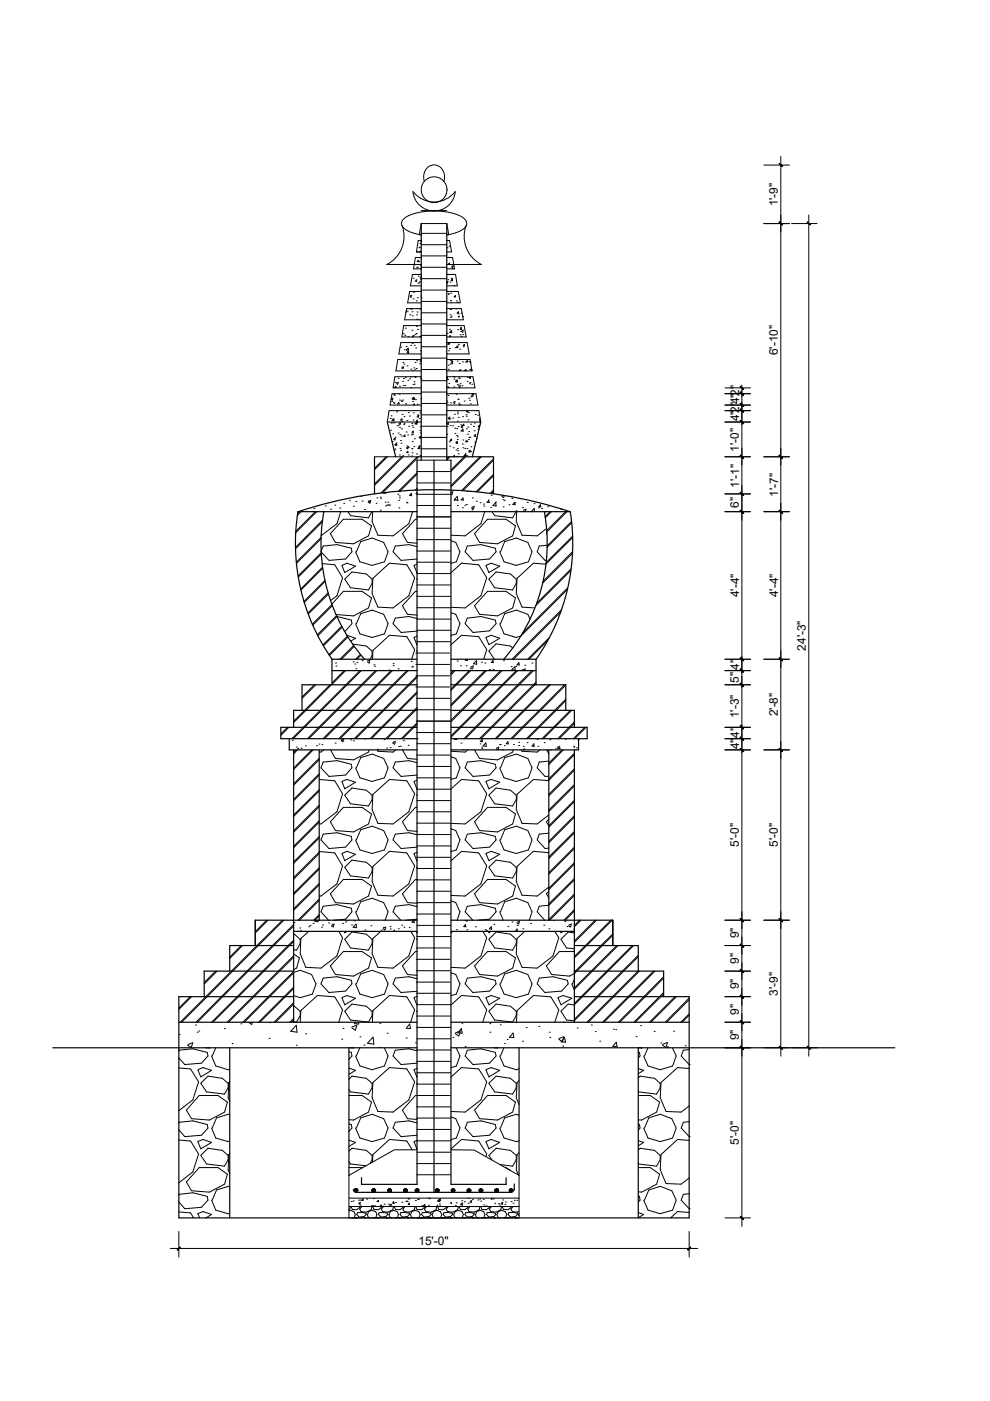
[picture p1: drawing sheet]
<svg xmlns="http://www.w3.org/2000/svg" width="210mm" height="297mm" viewBox="0 0 210 297" stroke-linecap="round" stroke-linejoin="round" font-family="sans-serif">
<defs><g id="words">
<g font-size="2.5">
<text x="164.9" y="43.8" transform="rotate(-90 164.9 43.8)">1'-9&quot;</text>
<text x="164.9" y="75.3" transform="rotate(-90 164.9 75.3)">6'-10&quot;</text>
<text x="156.7" y="89.4" transform="rotate(-90 156.7 89.4)">4&quot;2&quot;</text>
<text x="156.7" y="85.8" transform="rotate(-90 156.7 85.8)">4&quot;2&quot;</text>
<text x="156.7" y="95.7" transform="rotate(-90 156.7 95.7)">1'-0&quot;</text>
<text x="156.7" y="107.7" transform="rotate(-90 156.7 107.7)">6&quot;</text>
<text x="156.7" y="103.4" transform="rotate(-90 156.7 103.4)">1'-1&quot;</text>
<text x="165" y="105.3" transform="rotate(-90 165 105.3)">1'-7&quot;</text>
<text x="156.7" y="126.6" transform="rotate(-90 156.7 126.6)">4'-4&quot;</text>
<text x="165" y="126.6" transform="rotate(-90 165 126.6)">4'-4&quot;</text>
<text x="170.8" y="138" transform="rotate(-90 170.8 138)">24'-3&quot;</text>
<text x="156.7" y="142.1" transform="rotate(-90 156.7 142.1)">4&quot;</text>
<text x="156.7" y="144.8" transform="rotate(-90 156.7 144.8)">5&quot;</text>
<text x="156.7" y="152.3" transform="rotate(-90 156.7 152.3)">1'-3&quot;</text>
<text x="164.9" y="151.9" transform="rotate(-90 164.9 151.9)">2'-8&quot;</text>
<text x="156.7" y="158.9" transform="rotate(-90 156.7 158.9)">4&quot;</text>
<text x="156.7" y="156.5" transform="rotate(-90 156.7 156.5)">4&quot;</text>
<text x="156.7" y="179.6" transform="rotate(-90 156.7 179.6)">5'-0&quot;</text>
<text x="164.9" y="179.6" transform="rotate(-90 164.9 179.6)">5'-0&quot;</text>
<text x="156.7" y="199" transform="rotate(-90 156.7 199)">9&quot;</text>
<text x="156.7" y="209.7" transform="rotate(-90 156.7 209.7)">9&quot;</text>
<text x="156.7" y="204.3" transform="rotate(-90 156.7 204.3)">9&quot;</text>
<text x="156.7" y="215.2" transform="rotate(-90 156.7 215.2)">9&quot;</text>
<text x="164.9" y="211.1" transform="rotate(-90 164.9 211.1)">3'-9&quot;</text>
<text x="156.7" y="220.6" transform="rotate(-90 156.7 220.6)">9&quot;</text>
<text x="156.7" y="242.7" transform="rotate(-90 156.7 242.7)">5'-0&quot;</text>
<text x="88.7" y="264.1">15'-0&quot;</text>
</g>
</g></defs>
<!-- layer: D-DIM -->
<g fill="none" stroke="#000" stroke-width=".21">
<path d="M90 38.5a2.4 2.4 0 0 1 .4-2.7 2.4 2.4 0 0 1 2.6-.6 2.71 2.71 0 0 1 1.1 3.3M162 35h5.4M165.6 33.2v190.7M82 56.1h7.3M85.2 47.8a6.7 6.7 0 0 1-3.2 8.3M87.6 40.6a4.5 4.5 0 0 0 4.4 4.1 4.5 4.5 0 0 0 4.5-4.1M87.6 40.6a5.6 5.6 0 0 0 8.9 0M89.3 49.8h-.4l.4-2.4h5.4l.5 2.4h-.5M89.3 51h-.6l-.4 2.4h1M89.3 54.6h-1.2l-.4 2.4h1.6M89.3 58.2h-1.9l-.4 2.4h2.3M89.3 49.8a5.3 5.3 0 0 1-4.1-2 1.45 1.45 0 0 1 .8-1.7 14.2 14.2 0 0 1 12.1 0 1.37 1.37 0 0 1 .9 1.2 1.37 1.37 0 0 1-.8 1.3 8.3 8.3 0 0 1-3.5 1.2"/>
<path d="M94.7 51h.6l.4 2.4h-1M94.7 54.6h1.3l.4 2.4h-1.7M94.7 58.2h1.9l.4 2.4h-2.3M94.7 56.1h7.3M98.8 47.8a6.7 6.7 0 0 0 3.2 8.3M162 47.4h5.4M167.8 47.4h5.5M171.5 45.6v178.3M89.3 61.8h-2.4l-.5 2.4h2.9M89.3 65.4h-3.1l-.4 2.4h3.5M89.3 69h-3.7l-.4 2.4h4.1M89.3 72.6h-4.3l-.4 2.4h4.7"/>
<path d="M89.3 76.2h-4.9l-.5 2.4h5.4M89.3 79.9h-5.6l-.4 2.3h6M94.7 61.8h2.5l.4 2.4h-2.9M94.7 65.4h3.1l.4 2.4h-3.5M94.7 69h3.7l.4 2.4h-4.1M94.7 72.6h4.3l.5 2.4h-4.8M94.7 76.2h5l.4 2.4h-5.4M94.7 79.9h5.6l.4 2.3h-6M79.4 96.8h16.2M89.3 83.5h-6.2l-.4 2.4h6.6M89.3 87.1h-6.8l-.4 2.4h7.2M94.7 83.5h6.2l.4 2.4h-6.6"/>
<path d="M94.7 87.1h6.8l.4 2.4h-7.2M153.7 82.2h5.4M153.7 83.5h5.4M153.7 85.9h5.4M153.7 87.1h5.4M153.7 89.5h5.4M153.7 96.8h5.4M157.3 85.2v60.6M157.3 82.9v7.2M157.3 81.6v2.5M162 96.8h5.4M153.7 108.5h5.4"/>
<path d="M153.7 104.7h5.4M162 108.5h5.4M153.7 139.8h5.4M157.3 139.2v3.6M162 139.8h5.4M153.7 159h5.4M153.7 156.6h5.4M153.7 154.2h5.4M153.7 145.2h5.4M153.7 142.2h5.4M157.3 143.4v16.2M157.3 153.6v106.4"/>
<path d="M162 159h5.4M153.7 195.1h5.4M162 195.1h5.4M153.7 216.7h5.4M153.7 211.3h5.4M153.7 205.9h5.4M153.7 200.5h5.4M153.7 222.2h5.4M162 222.2h5.4M167.8 222.2h5.5M153.7 258.2h5.4"/>
<circle cx="92" cy="40.2" r="2.73"/>
</g>
<!-- layer: hatch -->
<g fill="none" stroke="#000" stroke-width=".21">
<path d="M87.6 59h.1M88 59.5l.3 .2M88.3 56.7h.1M88.4 59.4l-.1 .3M88.4 59.3l-.3 .1M88.5 56.7h.1M88.7 58.5h.1M88.7 55.2l.1 .3-.3-.1zM88.8 55.5h.1M88.8 59.9h.1M88.8 52.5h.1M88.9 52.4h.1"/>
<path d="M89 53.3h.1M89 59.7h.1M89.1 51.6h.1M89.1 56.2l.2 .1M89.2 57h.1M89.2 51.2h.1M89.3 59.3h.1M89.3 58.7l-.2 .2h.2M89.3 59.2v.1M89.3 56l-.1 .1M94.8 52.5h.1M94.9 59.3h.1"/>
<path d="M94.9 59.8v.3l-.2-.1M95 59.6l-.3 .2M95.2 52.2h.1M95.3 55.8v.3l-.3-.1zM95.4 59.8h.1M95.7 59.1h.1M95.7 59.5l.2-.3 .1 .3zM95.7 59h.1M95.8 56.1h.1M95.9 57h.1M96.1 56.5l-.1 .3-.3-.2M96.1 56.3l-.3 .2"/>
<path d="M84.9 73.6h.1M85.3 77.9h.1M85.4 76.9h.1M85.5 70.8h.1M85.5 77.9l-.1 .3-.2-.2M85.6 77.8l-.4 .1M85.6 77.2h.1M85.8 74.2h.1M85.8 71.1h.1M85.9 69.6h.1M85.9 69h.1M86.1 73.5h.1"/>
<path d="M86.1 65.9h.1M86.1 66.1l-.1 .2M86.2 74.2l.4-.4v.4zM86.3 77.6h.1M86.3 66h.1M86.5 74.8h.1M86.5 71.4h.1M86.5 69h.1M86.6 74.6v.2l-.3-.1M86.7 74.4l-.3 .1M86.9 66.7h.1M87.1 79.9h.1"/>
<path d="M87.1 73.2h.1M87.1 78.3h.1M87.2 65.4h.1M87.2 62.8v.2l-.3-.1M87.3 62.6l-.3 .1M87.4 70h.1M87.4 66.1h.1M87.4 67h.1M87.4 72.8h.1M87.4 78.6h.1M87.4 71.4h.1M87.6 63.4h.1"/>
<path d="M87.7 62h.1M87.7 78h.1M87.7 71.2v.2M87.8 73.2h.1M87.8 71.1l-.3 .1M87.9 79.9h.1M87.9 79.9l.3 .1v-.1M88 78.4h.1M88 76.9h.1M88 70.9h.1M88.1 73.8h.1M88.3 70.7h.1"/>
<path d="M88.3 78.1h.1M88.3 63.8h.1M88.3 69.2h.1M88.3 67.7h.1M88.3 76.5h.1M88.3 66.7h.1M88.4 66.2h.1M88.5 63.1h.1M88.5 69.8h.1M88.6 60.1h.1M88.9 67.8h-.1M89 71.3h.1"/>
<path d="M89 77.1h.1M89 65.5h.1M89.1 71.4h.1M89.1 76.5l.2 .1M89.1 74.4h.1M89.2 62.8h.1M89.3 63.1h.1M89.3 76.3l-.2 .1M94.8 70.7h.1M94.9 80h-.2M95 77.4h.1M95 62.3h.1"/>
<path d="M95.1 62.4h.1M95.1 78.3h.1M95.1 74.4h.1M95.2 72.8h.1M95.2 72.7v.3h-.3zM95.2 71.3h.1M95.3 69.8h.1M95.3 73.9h.1M95.3 71.2h.1M95.4 66.7h.1M95.4 71.4h.1M95.4 77.2h.1"/>
<path d="M95.4 65.6h.1M95.5 63.7h.1M95.5 67.3h.1M95.5 65.6h.1M95.6 62.2h.1M95.6 64.1h.1M95.6 76.9l.3 .1M95.7 67h.1M95.7 76.2l-.1 .2M95.7 70.1l-.3 .4 .4 .1M95.7 70.1l.1 .4M95.8 77.1h.1"/>
<path d="M95.8 76.2v.2h-.2M96 76.8l-.1 .3M96 76.6l-.3 .1M96.2 79.9h.1M96.2 79.9h.3M96.3 60.6h.1M96.5 73.7h.1M96.5 62.6l-.2 .3h.3l-.1-.2M96.7 65.5h.1M96.8 63.8h.1M96.9 73.6h.1M96.9 76.6h.1"/>
<path d="M96.9 66.4l.3-.3v.3zM97 64.1h.1M97 69.9h.1M97.1 73.5l-.1 .2-.2-.1M97.1 66.5h.1M97.1 73.3l-.3 .1M97.2 67.2h.1M97.2 73h.1M97.2 67h.1M97.3 78.6h.1M97.4 77.1h.1M97.4 78.6h.1"/>
<path d="M97.5 74h.1M97.5 78.4h.1M97.6 71h.1M97.6 69.8l.2-.3 .1 .3h-.3M97.6 69.5h.1M97.7 70.3h.1M97.7 66.4h.1M97.8 71.3h.1M97.9 70.3l.2 .1M98.1 76.7h.1M98.1 67.1h.1M98.1 70.9h.1"/>
<path d="M98.2 73.5h.1M98.2 70.1l-.1 .3M98.2 70l-.3 .1M98.5 73v.3h-.3zM98.6 78.4h.1M98.7 76.7h.1M98.7 78.6h.1M98.7 78.5l-.2 .1M99.1 76.4v.3h-.2zM99.1 80h.1M99.4 76.7h.1M99.6 78.3h.1"/>
<path d="M99.7 76.8h.1M99.7 79.9l-.2 .3h.3l-.1-.3M99.9 78.3h.1M99.9 78.5h.1M81.9 96.8l-2.5 2.5M82.2 96.8l-2.8 2.8M82.7 88.7h.1M82.8 91.2h.1M82.9 89.7h.1M82.9 88.2h.1M83 85.1h.1M83.2 93.6h.1"/>
<path d="M83.2 89.6h.1M83.3 92h.1M83.3 84.5l-.1 .3-.2-.1M83.3 84.4l-.3 .1M83.4 85.3h.1M83.5 83.7h.1M83.6 85.5h.1M83.6 89.1l-.1-.4-.4 .4 .4 .1M83.6 83.8h.1M83.6 89.6h.1M83.6 95.4h.1M83.7 82.2l.2-.3 .1 .3z"/>
<path d="M83.7 95.2h.1M83.8 92.7h.1M83.8 81.1h.1M83.8 93l-.1 .3-.2-.1M83.8 94.4h.1M83.8 92.9l-.2 .1M84.1 93.9l-.4 .4 .4 .1M84.1 87.3h.1M84.1 93.9v.4M84.2 90.3h.1M84.4 80.2h.1M84.4 91.8h.1"/>
<path d="M84.4 81.2l-.1 .3-.2-.1M84.4 90.2h.1M84.5 81.1l-.4 .1M84.6 85.3v.3h-.3zM84.7 83.6h.1M84.7 81.9h.1M84.7 84.8h.1M84.7 90.6h.1M84.7 96.5h.1M84.8 92.1h.1M84.8 95.1h.1M84.9 93.4h.1"/>
<path d="M84.9 89.7l-.1 .3-.2-.2M84.9 95.5h.1M85 89.6l-.3 .1M85 85h.1M85 94h.1M85.1 92.4h.1M85.1 90.9h.1M85.2 85.1h.1M85.2 96.8l-5.8 5.8M85.2 89.4h.1M85.2 88.8v.3h-.3zM85.2 87.9h.1"/>
<path d="M85.4 84.8h.1M85.4 80.8h.1M85.4 96.6h.1M85.5 81.8h.1M85.5 96.8l-6.1 6.1M85.5 80.2h.1M85.6 90h.1M85.6 92.5l.2-.3 .1 .3zM85.7 89.8h.1M85.7 88.3h.1M85.8 81.7h.1M85.9 80.1h.1"/>
<path d="M86 85.6h.1M86.1 91.6h.1M86.2 96l.3-.3v.3zM86.3 95h.1M86.3 89.2h.1M86.3 94.6h.1M86.4 92.2h.1M86.5 80.6h.1M86.6 96.5h.1M86.6 87.4h.1M86.6 94.9l-.2 .3-.2-.2M86.6 94.8h.1"/>
<path d="M86.6 94.7l-.3 .2M86.6 90.4h.1M86.8 88.2h.1M86.9 80.3h.1M87.2 82.2h.1M87.2 92.2h.1M87.3 96.7h.1M87.3 95.2h.1M87.3 89.8h.1M87.3 91.7l.2 .1M87.4 84.4h.1M87.4 95.2h.1"/>
<path d="M87.4 90.2h.1M87.4 96h.1M87.4 93.6h.1M87.4 92.1h.1M87.5 85.1h.1M87.5 90.6h.1M87.6 81.5h.1M87.6 89.1h.1M87.6 87.5h.1M87.7 85.9l.1-.3 .1 .3M87.7 91.6l-.1 .2M87.7 91.4l-.3 .1"/>
<path d="M87.7 84.5h.1M87.7 94.7h.1M87.7 84.2l-.3 .4M87.8 80.9h.1M87.8 84.2v.5h-.4M87.8 81.4h.1M87.8 93h.1M88.1 84.7h.1M88.1 89.9h.1M88.3 96.3h.1M88.4 89.5h.1M88.4 89.5v.4h-.4z"/>
<path d="M88.5 85.7h.1M88.5 96.8l-7.7 7.7M88.5 89.1l-.2 .3h.2M88.5 89.1v.3M88.5 88h.1M88.8 94.6h.1M88.8 88.2l-.1 .3-.3-.2M88.8 96.8l-7.7 7.7M88.8 88.1l-.3 .1M88.9 94.5h.1M88.9 88.7h.1M89 92.9h.1"/>
<path d="M89 91.2h.1M89 87.5h.1M89 95.1v-.4l-.4 .4 .4 .1M89.1 90.5h.1M89.1 91.8h.1M89.1 80.2h.1M89.1 92.8v-.3l-.2 .3h.3M89.2 84.6h.1M89.3 80.4h.1M89.3 96.7l-.1 .1M89.3 96.5l-.3 .2M94.7 80.4h.1"/>
<path d="M94.7 85h.1M94.7 92.1h.1M94.8 83.5h.1M94.8 85.4h.1M94.8 90.5h.1M94.9 82h.1M94.9 80.1l-.1 .3M94.9 80.5h.1M95 83.8h.1M95 88.7l.2 .2M95 89.6l.1 .3h-.3l.3-.3M95.1 82.2h.1"/>
<path d="M95.1 96.8l-.4 .4M95.2 81.3h.1M95.3 93.7h.1M95.4 94.6h.1M95.4 88.6l-.1 .3M95.4 88.8h.1M95.4 88.4l-.3 .1M95.4 96.8l-.7 .7M95.4 90.2h.1M95.5 85.4h.1M95.7 93.1l-.3 .3h.3v-.3M96 90.3h.1"/>
<path d="M96 88.6h.1M96.1 94.9h.1M96.2 82h.1M96.3 80.4h.1M96.3 96.8h-.2l.2-.3 .1 .3M96.3 87.8h.1M96.4 90.8h.1M96.5 91.9h.1M96.5 85.3l-.1 .2-.3-.1M96.5 85.1l-.3 .1M96.6 80.8h.1M96.7 95.4h.1"/>
<path d="M96.7 83.6h.1M96.8 93.9h.1M96.8 92.4h.1M96.8 90.8h.1M96.9 96.8h.1M96.9 89.3h.1M96.9 93.2h.1M96.9 80.5l.1 .5-.4-.1zM97 87.7h.1M97 81.6h.1M97 87.4h.1M97 95.1h.1"/>
<path d="M97 92.6h.1M97 93.8l-.1 .3-.3-.2M97 93.6l-.3 .1M97.1 95.6h.1M97.1 84.7h.1M97.1 88.5h.1M97.1 84.6h.1M97.1 90.4h.1M97.1 96.2h.1M97.2 81.6h.1M97.2 80.1h.1M97.3 85.5h.1"/>
<path d="M97.4 80.2h.1M97.5 85.8l-.1 .1M97.6 81.4h.1M97.6 85.8v.1M97.6 81.9l-.1 .3-.2-.1M97.6 81.8l-.3 .1M97.7 90.1h.1M97.8 91.3l.4-.3v.4h-.4M97.9 90.3h.1M97.9 81.8h.1M98 94.1h.1M98.1 88.3h.1"/>
<path d="M98.1 90.5l-.1 .2-.2-.2M98.1 94.9h.1M98.2 93.3h.1M98.2 90.3l-.4 .1M98.3 89.9l.1 .3h-.3zM98.4 85h.1M98.4 96.8l-2.8 2.8M98.5 95.1h.1M98.6 96.5h.1M98.7 96.8l-3.1 3.1M98.8 88h.1M98.8 96.6l-.1-.4-.3 .4 .4 .1"/>
<path d="M98.9 88.3h.1M98.9 90.9h.1M99 96.6h.1M99 87.1h.1M99 93.4v.3h-.3zM99 95.1h.1M99 80.8h.1M99 93.6h.1M99.1 92.1h.1M99.2 90.5h.1M99.2 89h.1M99.2 87.1l-.1 .3-.2-.2"/>
<path d="M99.3 87.5h.1M99.3 93.2h.1M99.4 84.4h.1M99.4 91.5h.1M99.4 92.7h.1M99.5 81.4h.1M99.5 95.7h.1M99.6 84.9h.1M99.6 81.1h.1M99.6 92.7h.1M99.7 85.6h.1M99.7 95.6l-.1 .3-.2-.2"/>
<path d="M99.8 95.4l-.4 .2M99.8 84.1h.1M99.8 89.9h.1M99.8 95.7h.1M99.9 94.7h.1M100 81.5h.1M100.2 83.5l-.1 .1h.3v-.1M100.3 83.8l-.1 .3-.2-.2M100.4 90.4h.1M100.4 83.6l-.3 .2M100.5 91.3h.1M100.6 89.7h.1"/>
<path d="M100.7 93.7h.1M100.7 87.9h.1M100.8 92.3l-.1 .3-.2-.2M100.9 92.1l-.3 .1M100.9 87.1h.1M101 87.1h.1M101 92.9h.1M101.2 88h.1M101.3 91h.1M101.5 90.2h.1M101.6 88.6h.1M101.6 89.1h.3"/>
<path d="M101.6 90.2l.1 .3h-.3zM101.7 89.5h.1M101.8 96.8l-6.2 6.1M101.8 88.9h-.1M102.1 96.8l-6.5 6.4M104.6 97.3l-6.7 6.7M104.6 97.6l-6.4 6.4M63.5 108.5l-.4 .5M63.8 108.5l-.8 .8M66.3 108.5h.1M66.5 107.9h.1M66.9 108.5l-4.2 4.2"/>
<path d="M67.2 108.5l-4.5 4.5M68.1 117l.4-1.2 2.9-.3 3.1 .7 .1 .8-1.3 1.5-3.5 .3-1.7-1.8M68.1 113.9l-5.3 5.3M68.1 114.2l-5.2 5.3M68.1 117.2l-4.9 4.9M68.1 117.5l-4.9 4.9M68.3 119.5l2.7 .2 1.6 2.8-1.2 3.8-1.4 1.1M68.3 110.7l-5.7 5.7M68.4 110.3l-5.8 5.8M69 107.3h.1M70.1 108h.1M71 107.1h.1"/>
<path d="M72 107.7h.1M72.2 108.5l-.8 2.5-3.3 2.6M72.5 119.9l1.1-.5 1.8 .6-2.3 1.4zM72.8 110.1h4l2 1.4-.7 2.1-3.1 1.7-3.9-.3-1.1-1.9zM72.9 106.7h.1M73.8 108.5l.5 .8 3.8 .5 .8-1.3M74.1 106.1h.1M74.9 107.3h.1M75.4 117l.9 2.1 2.6 .8 2.6-.8 .8-2.1-.9-2-2.5-.9-2.4 .7-.9 2.2M75.5 106.3h.1M76.5 105.2h.1M76.8 106.2h.1"/>
<path d="M77.3 108h.1M78.1 106.2h.1M78.6 106.3l-.2 .4-.4-.2M78.6 106.1l-.5 .2M79 108.5l-.1 2.1 1.2 2.9 3.2 .1 3.4-2.6 .8-2.5M79.7 106.7h.1M79.9 105.6h.1M80.6 105.4h.1M80.6 108.2h.1M80.7 105.6h.1M81.5 104.4l-.1 .1 .4 .1v-.2M81.6 106.5h.1"/>
<path d="M81.7 107.3h.1M82.2 106.5h.1M84.4 104.8h.1M84.5 106.1h.1M84.6 107.7h.1M84.6 104.1l.2 .2 .1-.2M84.7 105.1h.1M84.7 105.6h.1M86.2 106.5h.1M86.3 106.6h.1M87.2 104.6l.1 .5h-.4zM87.4 108.4h.1"/>
<path d="M88.2 104.7h.2M88.4 104.4l-.2 .2M88.4 103.5l-.4 .4M88.4 115.9l-1.7-.4-2.9 .3-.5 1.2 1.7 1.8 3.4-.3M88.4 119.6l-.6 .3 .6 1.5M88.4 110.1h-.3l-2.8 3 1.1 1.9 2 .2M88.4 100.2l-3.9 3.9M88.4 100.5l-3.6 3.6M88.4 103.8l-.1 .1M95.6 114.6l1 .4 .9 2-.7 2.1-1.2 .4M95.6 104.8l.2 .1M96 104.4l-.2 .5"/>
<path d="M96 104.3l-.4 .1M96.3 106.1h.1M96.9 106.1h.1M97 107.2h.1M97.1 106l-.2-.7-.6 .6 .7 .1M98 107.6h.1M98.2 105.6v.4h-.4zM98.5 107.1h.1M98.9 107h.1M99 104.2h.1M99.1 115.8l2.9-.3 3 .7 .2 .8-1.4 1.5-3.5 .3-1.7-1.8zM99.6 104.2h.1"/>
<path d="M100.1 108.1h.1M100.1 105.6h.1M100.5 107.5l-.1 .4-.4-.2M100.6 107.3l-.5 .3M101 106.3h.1M101.8 106.6h.1M102.5 106.9h.1M102.6 107.3h.1M102.8 108.5l-.8 2.5-3.4 2.6-3-.1M103 119.9l1.1-.5 1.8 .6-2.2 1.4zM103.4 110.1h3.9l2 1.4-.6 2.1-3.2 1.7-3.8-.3-1.1-1.9zM103.6 106l.1 .5h-.4l.4-.5"/>
<path d="M104 107.6h.1M104.1 105h.1M104.3 108.5l.6 .8 3.8 .5 .7-1.3M104.6 100.6l-3.6 3.7M104.6 103.9l-.7 .7M104.6 100.9l-3.4 3.4M104.6 104.2l-.4 .4M105.1 106.5h.1M105.1 106.5l.1 .8-.7-.1zM105.9 117l1 2.1 2.6 .8 2.5-.8 .8-2.1-.9-2-2.4-.9-2.5 .7-.9 2.2M106.6 105.9h.1M106.7 107.5h.1"/>
<path d="M106.7 105l-.2 .1M106.9 106.1h.1M106.9 105.1l-.1 .4-.4-.3M107.9 107h.1M108.5 105.7h.1M109.1 106.5l-.4 .5h.5l-.1-.5M109.2 106.6h.1M109.4 108.3h.1M109.5 108.5v2.1l1.2 2.9 3.2 .1 2-1.5M110.8 107.6h.1M110.9 108.3l.3 .2M111.5 108.1l-.1 .4"/>
<path d="M111.6 107.9l-.6 .2M111.8 106.5h.1M113.2 106.8h.1M113.2 107.8l-.6 .6 .4 .1M113.3 107.8v.7M114.2 107.7h.1M114.6 107l.1 .5-.5-.1zM114.8 107.8h.1M115.7 108.5h.1M115.9 113.1v.2M116 115.6l-1.7 .2-.4 1.2 1.7 1.8h.2M116.1 107.4h.1"/>
<path d="M116.6 108.5l-1 1M116.9 108.5l-1.3 1.3M118.9 108h.1M119.9 108.5l-4 4M120 108.4h.1M120.2 108.5l-4.3 4.3M121.1 110.6l-5.1 5.2M121.2 110.9l-5.2 5.2M121.4 117.3l-6.4 6.3M121.4 117l-6.3 6.3M121.4 113.7l-5.6 5.6M121.4 114l-5.7 5.6-2.6-.2-3.5 3.2-.1 3.2 1.2 2.9 2.7 .2"/>
<path d="M68.4 120.3l-4.7 4.6M68.4 120.5l-4.6 4.6M68.9 123.1l-4.5 4.4M68.9 123.3l-4.4 4.4M69.5 125.7l-4.2 4.3M69.6 126l-4.3 4.2M70.3 128.2l-4.1 4.2M70.3 128.1l2.5-2.7h4l2 1.4-.7 2.1-3.1 1.7-3.8-.3M70.4 128.4l-4.1 4.2M71.3 130.6l-4 4M71.4 130.8l-4 4M71.4 130.7l3.1 .8 .1 .7-1.3 1.6h-.3"/>
<path d="M71.7 139.8h.1M72.4 132.8l-4 4M72.5 133l-3.9 3.9M73.1 122.8l1.5-1.5 3.1 .4 1.2 1.1v.9l-.8 1.4-3.8-.5zM73.5 134.7l1.9 .6-1.1 .7M73.6 134.9l-3.9 3.9M73.7 135.1l-3.9 3.9M74.7 136.6l3 .4 1.2 1v1l-.4 .8M75 136.9l-2.9 2.9M75.1 137.1l-2.7 2.7M75.4 132.2l.9 2.2 2.6 .8 2.6-.8 .8-2.2-.9-2-2.5-.8-2.4 .7-.9 2.1M76.4 138.8l-1 1"/>
<path d="M76.5 138.9l-.8 .9M78.5 139.9l-.6 .3M79 139.8l.1-1.9 3.5-3.2 3.7 .3 1.6 2.7-.6 2.1M79.1 122.6l3.5-3.2 3.7 .3 1.6 2.8-1.2 3.8-3.4 2.6-3.2-.2-1.2-2.9zM88.4 131.1l-1.7-.4-2.9 .3-.5 1.2 1.7 1.9 3.4-.3M88.4 138v.1M88.4 122.8h.1M88.4 134.9l-.6 .3 .6 1.5M88.4 125.4h-.3l-2.8 3 1.1 1.8 2 .2M95.6 121.4l2.3-2 3.6 .3 1.7 2.8-1.2 3.8-3.4 2.6-3-.1M95.6 136.7l2.3-2 3.6 .3 1.7 2.7-.6 2.1M95.6 129.9l1 .3 .9 2-.7 2.2-1.2 .3"/>
<path d="M98.8 139.8l-.1 .2h.4v-.2M99.1 131l2.9-.3 3 .8 .2 .7-1.4 1.6-3.5 .3-1.7-1.9zM103 135.2l1.1-.5 1.8 .6-2.2 1.4zM103.4 125.4h3.9l2 1.4-.6 2.1-3.2 1.7-3.8-.4-1.1-1.8zM103.7 122.8l1.5-1.5 3 .4 1.3 1.1v.9l-.8 1.4-3.8-.5zM105.9 132.2l1 2.2 2.6 .8 .9-.3M108.7 137.4l-.5-.4-3-.5-1.5 1.5 1.1 1.8M112.4 131.3l-.5-1.1-2.4-.8-2.5 .7-.9 2.1M116.1 135.8l-3.9 4M116.5 135.2l-4.6 4.6M118.9 129.8l-10 10M119 129.3l-10.4 10.5"/>
<path d="M120.3 125l-10 9.9M120.3 124.7l-9.5 9.5M121 121l-7.4 7.4M121.1 120.6l-7.3 7.3M60.9 154.2l-1.4 1.4M61.2 154.2l-1.7 1.7M62 157h.1M62.8 159l-.5 .5M62.8 158.4h.1M63.1 159l-.8 .8M63.1 158.7h.1M63.8 158.7h.1"/>
<path d="M64.8 158.1h.1M66.1 159l-3.8 3.8M66.4 159l-4.1 4.1M66.7 145.2l-2.7 2.6M67 145.2l-3 2.9M67.1 158.1h.1M67.6 157.8h.1M68.3 157.9h.1M68.6 159l-.5 .5-.4-.1M70 145.2l-7.7 7.7M70.1 159l1 1.8 3.9 .3 3.1-1.6 .2-.5M70.3 145.2l-8 8"/>
<path d="M71.1 157.6h.1M71.1 140.6h.1M71.2 141.2h.1M72.5 157.1h.1M72.7 157.1h.1M72.8 156.6l-.4 .1M72.8 156.7l-.1 .5-.4-.3M73 142.2l-2.6 2.6M73.3 142.2l-2.9 2.9M74.4 156.9h.1M74.9 140.3h.1M74.9 157.1h.1"/>
<path d="M75.2 140.8h.1M75.5 141.8h.1M75.7 140.4h.1M76.3 142.2l-14.4 14.4M76.6 142.2l-14.4 14.4M76.8 140.1h.1M77.4 156.7h.1M78.4 140.1l-.1 .5-.4-.3M79.3 141h.1M79.4 141.3h.1M79.6 142.2l-14.4 14.4M79.9 142.2l-14.4 14.4"/>
<path d="M80 159l.1 .3 3.2 .2 .6-.5M80.1 158.9h.1M81.4 156.8h.1M82 158.6h.1M82.5 142.1h.1M82.7 158.5h.1M82.9 142.2l-14.4 14.4M83.2 142.2l-14.4 14.4M83.3 140.7h.1M83.4 141.1h.1M83.8 157.3l-.2 .5-.3-.3M83.8 157.2l-.5 .2"/>
<path d="M84.4 141.8h.1M84.5 158.3h.1M84.9 158.2h.1M85.3 159l1.1 1.8 2 .2M85.5 157h.1M86.3 142.2l-14.5 14.4M86.6 158h.1M86.6 142.2l-14.5 14.4M87.2 140.2h.1M87.3 141.4h.1M87.4 141.3h.1M88.4 143.3l-13.3 13.3"/>
<path d="M88.4 146.7l-9.9 9.9M88.4 150l-6.6 6.6M88.4 156.6h.1M88.4 143.6l-13 13M88.4 147l-9.6 9.6M88.4 150.3l-6.3 6.3M88.4 153.3l-3.3 3.3M88.4 153.6l-3 3M96.2 142.2l-.6 .5M96.5 156.6l-.1 .1 .4 .1v-.2M96.5 142.2l-.9 .9M96.9 140.2h.1"/>
<path d="M97.6 141.2h.1M97.7 157.6h.1M98.2 158.9h.1M98.8 141.2h.1M99.2 159l-.6 .5-3-.2M99.5 142.2l-3.9 3.9M99.7 141.8h.1M99.8 142.2l-4.2 4.2M100.4 141.3l-.2 .5-.4-.3M100.4 140.7l.6-.6 .1 .7-.7-.1M100.4 141.2l-.5 .2M100.6 159l1.1 1.8 3.8 .3 3.2-1.6 .1-.5"/>
<path d="M101.8 157.7h.1M102.1 140.4h.1M102.1 158.7h.1M102.2 158.4h.1M102.2 156.8l.1 .5-.5-.1zM102.4 158.1l.6-.6 .1 .7-.7-.1M102.8 140.6h.1M102.8 142.2l-7.2 7.2M103.2 142.2l-7.6 7.5M103.7 142h.1M103.9 142.1h.1M104.5 140l.1 .5-.4-.1z"/>
<path d="M104.5 141.9h.1M105.7 158.6l-.1 .4-.4-.3M105.8 158.4l-.5 .2M105.9 157.9h.1M106.1 157.8h.1M106.2 142.2l-10.6 10.5M106.5 142.2l-10.9 10.8M106.5 159h.1M106.8 140.1h.1M107 158.1h.1M107.7 157.3l.1 .4h-.5zM107.8 142.1h.1"/>
<path d="M108.4 141.3h.1M108.9 157.8h.1M109.1 141.4l-.6 .6M109.2 141.3v.8l-.6-.1M109.4 141.3h.1M109.5 142.2l-13.9 13.8M109.8 142.2l-14.2 14.1M110 157.4h.1M110 158.1h.1M110 140.5l.1 .5h-.5zM110.5 142.1h.1M110.6 159l.1 .3 3.2 .2 .6-.5"/>
<path d="M110.8 142.1l.1 .1M110.9 158.2h.1M111.2 158.8l-.3 .2M111.2 158.8v.2M111.3 141h.1M111.3 141.9l-.1 .3M111.4 141.8l-.5 .2M111.7 157.5h.1M112.8 142.2l-14.4 14.4M112.8 140.6h.1M113.1 142.2l-14.4 14.4M113.2 157.7l.1 .5h-.5z"/>
<path d="M113.7 144.6l-12 12M113.7 144.9l-11.7 11.7M113.9 156.8h.1M114 158.2h.1M115.4 157.5h.1M115.9 159l.5 .8M116.4 145.2l-11.4 11.4M116.6 156.8h.1M116.7 145.2l-11.4 11.4M116.8 159h.1M117.8 158.8h.1M118.1 158.4h.1"/>
<path d="M118.6 158.2l.1 .5h-.4zM119.2 159l-2.8 2.8M119.5 159l-3.1 3.1M119.7 145.2l-11.4 11.4M119.8 156.7h.1M120 148.2l-8.4 8.4M120 148.5l-8.1 8.1M120 145.2l-11.4 11.4M120.9 150.6l-6 6M121.2 150.6l-6 6M121.6 158.3h.1M121.7 158.4h.1"/>
<path d="M121.8 153.1l-3.5 3.5M121.8 153.4l-3.2 3.2M121.8 159.7l-5.4 5.4M122.2 158.6h.1M122.6 156.9l.1 .1M122.7 156.7h.1M124 154.2l-2.4 2.4M124.3 154.2l-2.4 2.4M67.7 160.8l-5.4 5.4M67.7 164.1l-5.4 5.4M67.7 167.4l-5.4 5.4M67.7 170.7l-5.4 5.4"/>
<path d="M67.7 174l-5.4 5.4M67.7 177.4l-5.4 5.3M67.7 161.1l-5.4 5.4M67.7 164.4l-5.4 5.4M67.7 167.7l-5.4 5.4M67.7 171l-5.4 5.4M67.7 174.3l-5.4 5.4M67.7 177.7l-5.4 5.3M67.7 165.3l3.3 .3 1.6 2.7-1.2 3.8-3.3 2.6h-.4M68.5 176.9l2.9-.3 3.1 .7 .1 .8-1.3 1.5-3.5 .3-1.7-1.8zM68.5 161.6l2.9-.3 3.1 .7 .1 .8-1.3 1.5-3.5 .3-1.7-1.8zM72.5 165.7l1.1-.4 1.8 .5-2.3 1.4z"/>
<path d="M72.8 171.2h4l2 1.4-.7 2.1-3.1 1.7-3.9-.3-1.1-1.9zM73.1 168.6l1.5-1.5 3.1 .4 1.2 1.1v.9l-.8 1.4-3.8-.5zM75.4 162.8l.9 2.1 2.6 .8 2.6-.8 .8-2.1-.9-2-2.5-.9-2.4 .7-.9 2.2M75.4 178.1l.9 2.1 2.6 .8 2.6-.8 .8-2.1-.9-2-2.5-.9-2.4 .7-.9 2.2M79.1 168.4l3.5-3.1 3.7 .3 1.6 2.7-1.2 3.8-3.4 2.6-3.2-.1-1.2-3zM88.4 177l-1.7-.4-2.9 .3-.5 1.2 1.7 1.8 3.4-.3M88.4 161.7l-1.7-.4-2.9 .3-.5 1.2 1.7 1.8 3.4-.3M88.4 168.6h.1M88.4 165.4l-.6 .3 .6 1.5M88.4 171.2h-.3l-2.8 3 1.1 1.9 2 .2M95.6 167.3l2.3-2 3.6 .3 1.7 2.7-1.2 3.8-3.4 2.6-3-.1M95.6 160.4l1 .4 .9 2-.7 2.1-1.2 .4"/>
<path d="M95.6 175.7l1 .4 .9 2-.7 2.1-1.2 .3M99.1 176.9l2.9-.3 3 .7 .2 .8-1.4 1.5-3.5 .3-1.7-1.8zM99.1 161.6l2.9-.3 3 .7 .2 .8-1.4 1.5-3.5 .3-1.7-1.8zM103 165.7l1.1-.4 1.8 .5-2.2 1.4zM103.4 171.2h3.9l2 1.4-.6 2.1-3.2 1.7-3.8-.3-1.1-1.9zM103.7 168.6l1.5-1.5 3 .4 1.3 1.1v.9l-.8 1.4-3.8-.5zM105.9 162.8l1 2.1 2.6 .8 2.5-.8 .8-2.1-.9-2-2.4-.9-2.5 .7-.9 2.2M105.9 178.1l1 2.1 2.6 .8 2.5-.8 .8-2.1-.9-2-2.4-.9-2.5 .7-.9 2.2M116.4 176.6l-2.1 .3-.4 1.2 1.7 1.8 .8-.1M116.4 161.4l-2.1 .2-.4 1.2 1.7 1.8h.8M116.4 165.5l-3.3-.2-3.5 3.1-.1 3.2 1.2 3 3.2 .1 2.5-1.9M116.4 173.7l-.5 .5 .5 .9"/>
<path d="M121.8 163l-5.4 5.4M121.8 166.4l-5.4 5.3M121.8 169.7l-5.4 5.4M121.8 173l-5.4 5.4M121.8 176.3l-5.4 5.4M121.8 179.6l-5.4 5.4M121.8 160l-5.4 5.4M121.8 163.3l-5.4 5.4M121.8 166.7l-5.4 5.4M121.8 170l-5.4 5.4M121.8 173.3l-5.4 5.4M121.8 176.6l-5.4 5.4"/>
<path d="M121.8 179.9l-5.4 5.4M56.5 195.1l-2.4 2.4M56.8 195.1l-2.7 2.7M59.9 195.1l-21.7 21.6M60.2 195.1l-21.7 21.6M62.3 196l-20.7 20.7M62.3 199.3l-17.4 17.4M62.3 196.3l-20.4 20.4M62.3 199.6l-17.1 17.1M62.3 198.1l1.4 1.1v.9l-.8 1.4-.6-.1M62.3 195.6h.1M63.6 196.8h.1"/>
<path d="M63.7 197.3h.1M65.4 197.5l-1.6 1.5-.1 3.2 1.1 2.9 3.3 .2 3.3-2.6 1.2-3.9-.8-1.3M65.5 196.5h.1M65.7 196.2h.1M66.4 195.8h.1M67 195.1l-.3 .2 .7 .1M67.4 195.1v.3M67.7 180.7l-5.4 5.4M67.7 184l-5.4 5.4M67.7 187.3l-5.4 5.4M67.7 190.6l-4.5 4.5M67.7 193.9l-1.2 1.2"/>
<path d="M67.7 181l-5.4 5.4M67.7 184.3l-5.4 5.4M67.7 187.6l-5.4 5.4M67.7 190.9l-4.2 4.2M67.7 194.2l-.9 .9M67.7 180.5l3.3 .3 1.6 2.8-1.2 3.8-3.3 2.6h-.4M68.2 196.6h.1M68.4 196.1h.1M69.7 195.7h.1M69.7 195.1l-1.6-1.8 .4-1.2 2.9-.3 3.1 .8 .1 .7-1.3 1.6-2.5 .2M70.5 195.9h.1M70.8 196.1l-.2 .4-.3-.2"/>
<path d="M70.9 195.9l-.6 .3M72.5 181l1.1-.5 1.8 .6-2.3 1.4zM72.6 195.8h.1M72.8 186.5h4l2 1.4-.7 2.1-3.1 1.7-3.9-.3-1.1-1.9zM73 197.5l.1 .3 .5-.3M73.1 183.9l1.5-1.5 3.1 .4 1.2 1.1v.9l-.8 1.4-3.8-.5zM73.2 195.5h.1M73.5 195.2h.1M74.5 196.1h.1M74.6 197.6l3.1 .5 1.2 1.1v.9l-.8 1.4-3.8-.5-1.2-1.8zM75.1 195.2h.1M75.4 193.3l.7 1.8"/>
<path d="M75.5 195.9l-.6 .7 .7 .1M75.5 195.9l.1 .8M75.6 193.3l.9-2.1 2.4-.8 2.5 1 .9 1.9-.7 1.8M77.4 197.2h.1M78.6 196.3h.1M79.1 183.7l3.5-3.2 3.7 .3 1.6 2.8-1.2 3.8-3.4 2.6-3.2-.2-1.2-2.9zM80.7 197.5l-1.6 1.5-.2 3.2 1.2 2.9 3.2 .2 3.4-2.6 1.2-3.9-.8-1.3M80.8 197.2h.1M81.3 196.6h.1M81.8 196.7l-.2 .5-.4-.3M81.8 196.5l-.5 .3M82.7 196.5h.1"/>
<path d="M82.7 197h.1M83.4 197.5l.2-.3 .1 .3M84.4 196.9h.1M85.2 196.2h.1M85.6 196.6h.1M86.8 196.6h.1M87.7 195.1l.1 .5-.4-.1zM88.3 197.5l.1 .3M88.4 194.9l-2.4 .2M88.4 192.2l-1.7-.4-2.9 .3-.5 1.2 1.6 1.8M88.4 199.1v.1M88.4 183.8v.1"/>
<path d="M88.4 180.7l-.6 .3 .6 1.5M88.4 186.5h-.3l-2.8 3 1.1 1.9 2 .1M95.6 182.5l2.3-2 3.6 .3 1.7 2.8-1.2 3.8-3.4 2.6-3-.1M95.6 191l1 .4 .9 1.9-.6 1.8M96 197.5l-.4 .3M96.8 197.1h.1M98.7 195.1l.3 .2 .1-.2M98.7 196.5v-.5l-.4 .5h.5M99 197.1h.1M100 197.5h.1M100.2 195.1l-1.6-1.8 .5-1.2 2.9-.3 3 .8 .2 .7-1.4 1.6-2.5 .2M100.8 196.5h.1"/>
<path d="M102.4 197.5l.8 1.3-1.2 3.9-3.4 2.6-3-.2M102.9 197.1h.1M103 181l1.1-.5 1.8 .6-2.2 1.4zM103.1 197.3h.1M103.4 186.5h3.9l2 1.4-.6 2.1-3.2 1.7-3.8-.3-1.1-1.9zM103.5 197.5l.2 .3 .4-.3M103.7 183.9l1.5-1.5 3 .4 1.3 1.1v.9l-.8 1.4-3.8-.5zM103.8 196.9l.4-.4 .1 .5h-.5M104.7 196h.1M105.2 197.6l3 .5 1.3 1.1v.9l-.8 1.4-3.8-.5-1.2-1.8zM105.9 193.3l.8 1.8M106.1 193.3l.9-2.1 2.5-.8 2.4 1 .9 1.9-.6 1.8"/>
<path d="M107.7 196.5h.1M108.6 195.5h.1M109.6 196.2h.1M109.6 197l-.3 .4 .4 .1-.1-.5M110.1 195.4l-.1 .5-.4-.2M110.2 195.3l-.5 .2M110.9 196.9h.1M111.2 197.5l-1.6 1.5-.1 3.2 1.2 2.9 3.2 .2 3.3-2.6 1.3-3.9-.9-1.3M112.4 197.5h.1M112.5 195.8h.1M115.1 197.5h.1M115.3 196.2h.1"/>
<path d="M116.4 196.9h.1M116.4 191.9l-2.1 .2-.4 1.2 1.6 1.8M116.4 180.8l-3.3-.3-3.5 3.2-.1 3.2 1.2 2.9 3.2 .2 2.5-1.9M116.4 189l-.5 .5 .5 .9M117.3 195.2h.1M118.8 197.5l.1 .3 .5-.3M119.7 195.4h.1M120.2 196.5h.1M120.6 196.3l.3 .2M121.1 196.1l-.1 .4M121.2 195.9l-.6 .2M121.6 197h.1"/>
<path d="M121.8 182.9l-5.4 5.4M121.8 186.3l-5.4 5.3M121.8 189.6l-5.4 5.4M121.8 192.9l-2.2 2.2M121.8 183.2l-5.4 5.4M121.8 186.5l-5.4 5.5M121.8 189.9l-5.3 5.2M121.8 193.2l-1.9 1.9M121.8 197.8l-1.3-.2-1.6 1.6 1.2 1.8 1.7 .2M122.9 195.1l-1.1 1.1M123.2 195.1l-1.4 1.4M126.2 195.1l-4.4 4.4"/>
<path d="M126.5 195.1l-4.7 4.7M129.5 195.1l-7.7 7.7M129.8 195.1l-8 8M129.9 198l-8.1 8.1M129.9 198.3l-8.1 8.1M38 219.4h.1M40.3 211.3l-2.4 2.4M40.6 211.3l-2.7 2.7M41.5 217.3h.1M41.8 218.8h.1M42.1 218.6h.1M45.7 205.9l-2.4 2.4"/>
<path d="M46 205.9l-2.7 2.7M47.6 218.1h.1M51.1 217.1h.1M51.1 200.5l-2.4 2.4M51.4 200.5l-2.7 2.7M52.7 216.7l.7 .5 .1-.5M57.2 216.8h.1M62.3 202.6l-14.1 14.1M62.3 206l-10.8 10.7M62.3 209.3l-7.5 7.4M62.3 212.6l-4.2 4.1M62.3 215.9l-.8 .8"/>
<path d="M62.3 202.9l-13.8 13.8M62.3 206.3l-10.5 10.4M62.3 209.6l-7.2 7.1M62.3 212.9l-3.9 3.8M62.3 216.2l-.5 .5M62.3 213.3l1.4 1.1v.9l-.8 1.4-.6-.1M62.3 206.1l1.4-.4 2.4 .9 .9 2-.8 2.2-2.5 .7-1.4-.4M62.3 202.3l1.2 .8-.6 2.2-.6 .3M62.8 217.4l.2 1.4-1.4-.2 1.2-1.2M63.7 216.7l.1-2.4 3.5-3.2 3.7 .3 1.6 2.7-.8 2.6M64.8 219.2h.1M69.8 210.4l3.5-.3 1.3-1.5-.1-.8-3.1-.7-2.9 .3-.4 1.2 1.7 1.9"/>
<path d="M72.5 211.5l1.1-.4 1.8 .6-2.3 1.3zM72.7 218h.1M72.8 201.7h4l2 1.4-.7 2.2-3.1 1.7-3.9-.4-1.1-1.8zM73.1 214.4l1.5-1.5 3.1 .4 1.2 1.1v.9l-.8 1.4-3.8-.4zM75.4 208.6l.9 2.2 2.6 .7 2.6-.7 .8-2.2-.9-2-2.5-.9-2.4 .8-.9 2.1M75.4 216.7l-.2 .3 .9 .1-.1-.4M75.6 217.5l-.3 .9-.7-.5M75.7 217.3l-1.1 .4M76.3 219.8h.1M78.9 216.7l.2-2.4 3.5-3.2 3.7 .3 1.6 2.7-.8 2.6M80.5 217h.1M82.1 219.1h.1"/>
<path d="M86.9 217.1l.1 1-.9-.1zM88.4 210.2l-3.4 .2M88.4 207.5l-1.7-.4-2.9 .3-.5 1.2 1.7 1.9M88.4 214.4h.1M88.4 211.2l-.6 .3 .6 1.5M88.4 201.7h-.3l-2.8 3.1 1.1 1.8 2 .2M95.6 213.1l2.3-2 3.6 .3 1.7 2.7-.9 2.6M95.6 206.2l1 .4 .9 2-.7 2.2-1.2 .3M96 219.9h.1M97.6 218.7l-.3 1-.8-.6M97.6 218.6l-1 .4M97.8 218.1l.2 1-.9-.1z"/>
<path d="M97.9 216.9h.1M100.3 210.4l3.5-.3 1.4-1.5-.2-.8-3-.7-2.9 .3-.5 1.2 1.7 1.9M103 211.5l1.1-.4 1.8 .6-2.2 1.3zM103.4 201.7h3.9l2 1.4-.6 2.2-3.2 1.7-3.8-.4-1.1-1.8zM103.7 214.4l1.5-1.5 3 .4 1.3 1.1v.9l-.8 1.4-3.8-.4zM103.9 218.8h.1M103.9 217h.1M105.9 208.6l1 2.2 2.6 .7 2.5-.7 .8-2.2-.9-2-2.4-.9-2.5 .8-.9 2.1M106.1 217.3h.1M108.8 219l-.8 .9 1 .1-.2-.9M109.5 216.7l.1-2.4 3.5-3.2 3.7 .3 1.7 2.7-.9 2.6M111.6 217.9h.1"/>
<path d="M114.2 217.6h.1M115.6 210.4l3.5-.3 1.4-1.5-.2-.8-3.1-.7-2.9 .3-.4 1.2 1.7 1.9M116.4 218.8h.1M116.6 220h.1M118.3 211.5l1.1-.4 1.8 .6-2.3 1.3zM119.5 216.7h.1M119.5 219.9l-.3 1-.7-.6M119.6 219.8l-1.1 .4M119.7 220l.2 1-.9-.1zM121.2 208.6l.6 1.3M121.8 213.1l-1.3-.2-1.6 1.5 1.2 1.9 1.7 .1M121.8 207.7l-.4 .9"/>
<path d="M121.8 201.7h-3.2l-2.7 3.1 1.1 1.8 3.8 .4 1-.6M122.4 218h.1M125.4 217.3h.1M126.2 218.7h.1M130 218.2h.1M130.5 218.3h.1M130.8 200.5l-9 9M131 200.5l-9.2 9.2M134.1 200.5l-12.3 12.3M134.4 200.5l-12.6 12.5M134.9 219.8h.1M135.3 202.6l-13.5 13.5"/>
<path d="M135.3 205.9l-10.9 10.8M135.3 202.8l-13.5 13.6M135.6 205.9l-10.9 10.8M135.8 217.5h.1M138.6 205.9l-10.9 10.8M138.7 218.7h.1M138.9 205.9l-10.9 10.8M140.7 207.1l-9.6 9.6M140.7 210.4l-6.3 6.3M140.7 207.4l-9.3 9.3M140.7 210.7l-6 6M142.8 218.6h.1"/>
<path d="M143.1 211.3l-5.4 5.4M143.4 211.3l-5.4 5.4M146.1 211.6l-5.1 5.1M146.1 215l-1.8 1.7M146.1 211.9l-4.8 4.8M146.1 215.3l-1.5 1.4M37.9 238.2l.1-.3 2.9-.3 3 .8 .2 .8-1.4 1.5-3.5 .3-1.3-1.4M37.9 222.9l.1-.2 2.9-.3 3 .7 .2 .8-1.4 1.5-3.5 .3-1.3-1.4M37.9 226.4l2.5 .2 1.7 2.8-1.2 3.8-3 2.3M40.8 221.2l-.3 .9-.7-.5M40.9 221.1l-1 .4M41.9 226.8l1.1-.5 1.9 .6-2.3 1.4z"/>
<path d="M42.2 232.3h4l2 1.4-.6 2.1-3.2 1.7-3.8-.3-1.1-1.8zM42.6 229.7l1.5-1.5 3 .4 1.3 1.1v.9l-.8 1.4-3.8-.5zM43.6 222.2h.9M44.9 223.9l.8 2.1 2.7 .8 .3-.1M44.9 239.2l.8 2.1 2.7 .7h.3M45.7 222.2l-.7 1.7M48.7 229.3l-.2 .2-.1 3.2 .3 .9M48.7 236.4l-.3-.2-2.5 .8-.9 2.2M49.2 221.3h.1M57.1 220.2h.1M62.8 221.6h.1M72.5 220.3h.1"/>
<path d="M74 238.3l.5 .1 .1 .8-.6 .7M74 223l.5 .1 .1 .8-.6 .7M74 228.8l.6-.6 3.1 .4 1.2 1.1v.9l-.8 1.4-3.8-.5-.3-.5M74 226.5l1.4 .4-1.4 .9M74 232.3h2.8l2 1.4-.7 2.1-3.1 1.7-1-.1M74.2 222.2h.8M75.4 239.2l.9 2.1 2.6 .7 2.6-.7 .8-2.1-.9-2-2.5-1-2.4 .8-.9 2.2M76.3 222.2l-.7 1.7M77.2 221.6h.1M79.1 229.5l3.5-3.2 3.7 .3 1.6 2.8-1.2 3.8-3.4 2.6-3.2-.1-1.2-3zM79.3 221.3l-.2-1.4-1.2 1.3 1.4 .2M80.4 222.1h.1"/>
<path d="M81.5 222.2l.8 1.7-.8 2.1-2.6 .8-2.6-.8-.9-2.1M86.1 220.1h.1M88.1 221.1h.1M88.4 238.1l-1.7-.5-2.9 .3-.5 1.3 1.7 1.8 3.4-.3M88.4 222.8l-1.7-.4-2.9 .3-.5 1.2 1.7 1.8 3.4-.3M88.4 229.6v.1M88.4 226.5l-.6 .3 .6 1.5M88.4 232.3h-.3l-2.8 3.1 1.1 1.8 2 .1M95.6 228.4l2.3-2.1 3.6 .3 1.7 2.8-1.2 3.8-3.4 2.6-3-.1M95.6 236.8l1 .4 .9 2-.7 2.1-1.2 .3M96.7 222.2l.8 1.7-.7 2.1-1.2 .4M98.6 221.9h.1"/>
<path d="M99.1 237.9l2.9-.3 3 .8 .2 .8-1.4 1.5-3.5 .3-1.7-1.8zM99.1 222.7l2.9-.3 3 .7 .2 .8-1.4 1.5-3.5 .3-1.7-1.8zM103 226.8l1.1-.5 1.8 .6-2.2 1.4zM103.4 232.3h3.9l2 1.4-.6 2.1-3.2 1.7-3.8-.3-1.1-1.8zM103.7 229.7l1.5-1.5 3 .4 1.3 1.1v.9l-.8 1.4-3.8-.5zM104.7 222.2h.9M105.9 223.9l1 2.1 2.6 .8 .6-.2M105.9 239.2l1 2.1 2.6 .7 .6-.1M106.8 222.2l-.7 1.7M107 221.3h.1M107.6 220.4h.1M110.1 229.1l-.5 .4-.1 3.2 .6 1.5"/>
<path d="M110.1 236.5l-.6-.3-2.5 .8-.9 2.2M110.8 220.8h.1M119.3 221.8h.1M127.2 220.8h.1M130.7 221l.1 .9-.9-.1zM135.3 232.3h2.6l2 1.4-.7 2.1-3.2 1.7-.7-.1M135.3 238.3l.3 .1 .1 .8-.4 .4M135.3 223l.3 .1 .1 .8-.4 .5M135.3 228.6l.4-.4 3.1 .4 1.2 1.1v.9l-.8 1.4-3.8-.5-.1-.2M135.3 226.6l1.2 .3-1.2 .8M135.3 222.2h.8M136.5 239.2l.9 2.1 2.6 .7 2.6-.7 .8-2.1-1-2-2.4-1-2.4 .8-1 2.2"/>
<path d="M137.4 222.2l-.8 1.7M140.1 221.1h.1M140.4 221.6l.8 .5M141.5 221.2l-.3 .9M141.5 221l-1 .4M141.6 221.9l-.2 .3M141.6 221.9l.1 .3M142.6 222.2l.8 1.7-.8 2.1-2.6 .8-2.6-.8-.9-2.1M145.3 221.7h.1M146.1 225.7h.1M146.1 237.8l-1.2 .1-.5 1.3 1.7 1.8M146.1 222.5l-1.2 .2-.5 1.2 1.7 1.8"/>
<path d="M146.1 226.6l-2.4-.3-3.5 3.2-.2 3.2 1.2 3 3.2 .1 1.7-1.3M37.9 253.4l.1-.2 2.9-.3 3 .7 .2 .9-1.4 1.5-3.5 .3-1.3-1.5M37.9 241.7l2.5 .2 1.7 2.8-1.2 3.8-3 2.3M37.9 256.9l2.5 .3 .6 1M41.9 242l1.1-.4 1.9 .6-2.3 1.4zM42.2 247.6h4l2 1.3-.6 2.2-3.2 1.7-3.8-.3-1.1-1.9zM42.3 258.2l-.4-.9 1.1-.4 1.9 .6-1.3 .7M42.6 245l1.5-1.6 3 .5 1.3 1.1v.9l-.8 1.4-3.8-.5zM44.9 254.5l.8 2.1 2.7 .7 .3-.1M48.7 244.6l-.2 .2-.1 3.2 .3 .9M48.7 251.7l-.3-.2-2.5 .8-.9 2.2M74 244.1l.6-.7 3.1 .5 1.2 1.1v.9l-.4 .8"/>
<path d="M74 241.8l1.4 .4-1.4 .9M74 246.3l.3 .5 3.3 .4M74 247.6h2.8M74 256.7l.3-.1 .7 .3 .3 .6-.2 .6-.3 .1M74.2 255.8l-.2 .7M74.5 255.8l.2 .6 .9 .1 .9-.7M74.5 254.7h.1M74.9 254.6h.1M75.4 258.2h.1M75.8 257.1l.9-.1 .9 .2v.3l-.4 .4-1.1 .1-.5-.5zM76 254.5h.1M76.3 254.5h.1"/>
<path d="M76.4 255.5h.1M76.4 255.1l-.1 .2-.2-.1M76.4 254.9l-.3 .1M76.7 254.5l.2-.3v.3h-.2M76.7 255.8l-.4 .6 .3 .5 1.1 .1 1-.5 .2-.7M76.9 254.4h.1M77.3 258.2h.1M77.8 254.2h.1M77.8 257.5l.3 .6 .3 .1M77.9 257.5l.3-.6 .7-.3 .8 .3 .2 .6-.2 .6-.3 .1M78.8 255.6h.1M79 255.8l.3 .6 .9 .1 .9-.7"/>
<path d="M79.1 255.6h.1M79.1 254.1h.1M79.4 255.7h.1M80 254.7l.2-.2v.3zM80 258.2h.1M80.4 257.1l.9-.1 .9 .2v.3l-.4 .4-1 .1-.6-.5zM80.6 255.5h.1M80.7 255.6h.1M81.2 255.7h.1M81.3 255.8l-.5 .6 .3 .5 1.2 .1 1-.5 .1-.7M81.5 255.3h.1M81.9 258.2h.1"/>
<path d="M82.3 255.3h.1M83 255.4l-.1 .3-.3-.1M83 258.2l-.3-.1-.2-.6 .2-.6 .8-.3 .7 .3 .3 .6-.2 .6-.4 .1M83 255.3l-.3 .1M83.4 255.2h.1M83.5 254.8v.3l-.2-.1zM83.6 255.8l.2 .6 1 .1 .9-.7M83.7 255.8h.1M83.8 255h.1M84.6 258.2h.1M84.9 257.1l.9-.1 .9 .2 .1 .3-.4 .4-1.1 .1-.5-.5zM85.2 254.9h.1"/>
<path d="M85.9 255.8l-.5 .6 .4 .5 1.1 .1 .9-.5 .2-.7M86 254.7h.1M86.2 254.7h.1M86.3 254.7h.1M86.5 258.2h.1M86.8 255.1v.3l-.2-.1zM86.8 254l-.1 .2-.2-.1M87 257.5l.3 .6 .3 .1M87.1 257.5l.2-.6 .8-.3 .7 .3 .3 .6-.3 .6-.3 .1M87.4 243.8l-1.1-1.9-3.7-.3-3.5 3.2-.1 1.6M88.1 254.5h.1M88.2 255.8l.2 .6 1 .1 .8-.7"/>
<path d="M88.4 241.8l-.6 .2 .6 1.6M88.5 254.3h.1M88.8 254.2h.1M89.2 258.2h.1M89.5 257.1l.9-.1 .9 .2 .1 .3-.4 .4-1.1 .1-.5-.5zM89.6 255.8h.1M89.6 255.6l-.3 .2M90 255.3l-.2 .3h.3l-.1-.2M90.5 255.8l-.5 .6 .3 .5 1.2 .1 .9-.5 .2-.7M90.8 255.6h.1M90.9 254h.1M90.9 255.8h.1"/>
<path d="M91 254.2h.1M91 258.2h.1M91.6 257.5l.3 .6 .3 .1M91.6 257.5l.3-.6 .8-.3 .7 .3 .3 .6-.3 .6-.3 .1M92.7 255.6h.1M92.8 255.8l.2 .6 1 .1 .9-.7M93.1 254.5l.2 .1M93.1 254.3l-.3 .4h.4M93.2 255.3h.1M93.2 255.8l.1-.2 .1 .2M93.4 254.3l-.1 .3M93.5 254.2l-.3 .1v.4"/>
<path d="M93.8 258.2h.1M94.1 257.1l.9-.1 .9 .2 .1 .3-.5 .4-1 .1-.5-.5zM95.1 255.8l-.5 .6 .3 .5 1.1 .1 1-.5 .1-.7M95.5 254.9h.1M95.6 255.2h.1M95.6 258.2h.1M95.6 243.6l2.3-2 3.6 .3 1.7 2.8-.2 .5M96.2 257.5l.3 .6 .3 .1M96.2 257.5l.3-.6 .7-.3 .8 .3 .2 .6-.2 .6-.3 .1M96.5 255.6h.1M96.7 255h.1M97.4 255.8l.2 .6 1 .1 .8-.7"/>
<path d="M97.6 255.4l.4-.4 .1 .5-.4-.1M97.9 254.6h.1M98.3 258.2h.1M98.5 254.8h.1M98.7 257.1l.9-.1 .9 .2v.3l-.4 .4-1 .1-.5-.5zM99.3 254.1h.1M99.3 255.1h.1M99.6 255.8l-.4 .6 .3 .5 1.1 .1 1-.5 .2-.7M100 254.7l-.1 .3-.3-.2M100.1 254.5l-.4 .2M100.1 255.8h.1M100.2 254.3h.1"/>
<path d="M100.2 258.2h.1M100.8 257.5l.2 .6 .4 .1M100.8 257.5l.3-.6 .7-.3 .8 .3 .2 .6-.2 .6-.3 .1M101.3 254.4h.1M101.7 254.2h.1M101.9 254.7h.1M101.9 255.8l.3 .6 1 .1 .8-.7M102.5 254.3h.1M102.5 255.5h.1M102.9 258.2h.1M102.9 255.8h.1M103 255.7h.1"/>
<path d="M103 242l1.1-.4 1.8 .6-2.2 1.4zM103.3 257.1l.9-.1 .9 .2v.3l-.4 .4-1 .1-.5-.5zM104.1 254.3h.1M104.2 254h.1M104.2 255.8l-.5 .6 .4 .5 1.1 .1 1-.5 .1-.7M104.3 246l-.6-1 1.5-1.6 3 .5 1.3 1.1v.9l-.8 1.4-2.7-.4M104.6 254.2h.1M104.8 258.2h.1M104.9 255.1h.1M105.7 255.2h.1M105.9 255.5h.1M105.9 258.2l-.3-.1-.2-.6 .2-.6 .8-.3 .7 .3 .3 .6-.2 .6-.3 .1"/>
<path d="M106.2 255.2l.3 .1M106.5 255.8l.3 .6 .9 .1 .9-.7M106.6 254.4h.1M106.6 255l-.1 .3M106.6 254.9l-.3 .1M107 255.3h.1M107.1 247.6l1 .5M107.2 254.8h.1M107.5 258.2h.1M107.9 257.1l.8-.1 1 .2v.3l-.4 .4-1.1 .1-.5-.5zM108.4 254.7h.1M108.8 255.1h.1"/>
<path d="M108.8 255.8l-.5 .6 .4 .5 1.1 .1 .3-.1M109 254.5h.1M109.4 258.2h.1M109.6 254.5h.1M109.9 257.5l.2 .3M110.1 244.4l-.5 .4-.1 3.2 .4 1.1M110.1 257.3l-.1 .2M135.3 247.6h2.6l2 1.3-.7 2.2-3.2 1.7-.7-.1M135.3 253.6h.3l.1 .9-.4 .4M135.3 243.9l.4-.5 3.1 .5 1.2 1.1v.9l-.8 1.4-3.8-.5-.1-.2M135.3 241.8l1.2 .4-1.2 .7M135.3 257.1l1.2 .4-1.2 .7"/>
<path d="M136.5 254.5l.9 2.1 2.6 .7 2.6-.7 .8-2.1-1-2-2.4-1-2.4 .8-1 2.2M146.1 256.3h.1M146.1 241h.1M146.1 253.1l-1.2 .1-.5 1.3 1.7 1.8M146.1 241.8l-2.4-.2-3.5 3.2-.2 3.2 1.2 2.9 3.2 .2 1.7-1.3M146.1 257.1l-2.4-.2-1.5 1.3"/>
</g>
<!-- layer: boundary of mane -->
<g fill="none" stroke="#000" stroke-width=".25">
<path d="M79.4 96.8v7.9M82.1 89.5l1.8 7.3M95.6 96.8h9v7.9M101.9 89.5l-1.8 7.3M63.2 108.5a42.8 42.8 0 0 0 7.2 31.3M63.2 108.5a91.4 91.4 0 0 1 57.7 0M68.7 108.5a37.4 37.4 0 0 0 8.6 31.2M115.4 108.5a37.4 37.4 0 0 1-8.6 31.2M120.9 108.5a42.8 42.8 0 0 1-7.2 31.3M70.4 139.8h18M70.4 139.8v5.4M95.6 139.8h18.1v5.4"/>
<path d="M61.3 156.6v2.4h27.1M62.3 159v57.7M67.7 159v36.1M70.4 142.2h18M88.4 154.2h-28.9v2.4h28.9M88.4 150.6h-26.1v3.6M88.4 145.2h-24.4v5.4M95.6 154.2h28.9v2.4h-28.9M95.6 150.6h26.2v3.6M95.6 145.2h24.4v5.4M95.6 142.2h18.1M116.4 159v36.1"/>
<path d="M121.8 159v57.7M122.7 156.6v2.4h-27.1M62.3 197.5h26.1M88.4 195.1h-34.3v5.4M95.6 195.1h34.3v5.4M95.6 197.5h26.2M37.9 216.7h50.5M62.3 200.5h-13.6v5.4M62.3 205.9h-19v5.4M62.3 211.3h-24.4v46.9h108.2v-46.9h-24.3M95.6 216.7h50.5M121.8 200.5h13.5v5.4"/>
<path d="M121.8 205.9h18.9v5.4M37.9 222.2h50.5M48.7 222.2v36M74 222.2v27M95.6 222.2h50.5M110.1 222.2v27M135.3 222.2v36"/>
</g>
<!-- layer: REN-1 -->
<path d="M89.3 47.4v50.2M94.7 47.4v50.2M88.4 97.6v153.5h-11.7v-1.4M92 97.6v155.2M95.6 97.6v153.5h11.7v-1.4M74.9 252.2a.61 .61 0 0 0 .6 .6h32.9M75.7 252.4h-.4h.4M88.4 252v.8M109 251v1.2M109.1 252.2l-.3 .4-.5 .2" fill="none" stroke="#000" stroke-width=".25"/>
<!-- layer: LINE -->
<path d="M74 255.8h36.1M88.4 243.8h-4.8l-9.6 5.4v4.8h36.1v4.2h-36.1v-4.2M88.4 258.2h7.2M95.6 243.8h4.9l9.6 5.4v4.8" fill="none" stroke="#000" stroke-width=".21"/>
<!-- layer: STIRRUPS -->
<g fill="none" stroke="#000" stroke-width=".21">
<path d="M89.3 59.1h5.4M89.3 56.7h5.4M89.3 54.3h5.4M89.3 51.9h5.4M89.3 49.5h5.4M89.3 44.6h5.4M89.3 78.3h5.4M89.3 75.9h5.4M89.3 73.5h5.4M89.3 71.1h5.4M89.3 68.7h5.4M89.3 66.3h5.4"/>
<path d="M89.3 63.9h5.4M89.3 61.5h5.4M88.4 100h7.1M88.4 97.6h7.2M89.3 95.2h5.4M89.3 92.7h5.4M89.3 90.4h5.4M89.3 88h5.4M89.3 85.5h5.4M89.3 83.1h5.4M89.3 80.7h5.4M88.3 109.6h7.2"/>
<path d="M88.3 114.4h7.2M88.3 112h7.2M88.3 116.8h7.2M88.4 119.2h7.1M88.4 102.4h7.1M88.4 107.2h7.1M88.4 104.8h7.1M88.2 138.5h7.1M88.4 128.8h7.1M88.4 133.6h7.1M88.4 131.3h7.1M88.4 136h7.1"/>
<path d="M88.4 124h7.1M88.4 121.6h7.1M88.4 126.4h7.1M88.2 143.3h7.1M88.2 140.9h7.1M88.2 145.7h7.1M88.3 152.9h7.2M88.3 155.3h7.2M88.3 148.1h7.1M88.3 150.5h7.1M88.3 157.7h7.2M88.3 160.1h7.2"/>
<path d="M88.4 172.1h7.1M88.4 176.9h7.1M88.4 174.5h7.1M88.4 179.4h7.1M88.4 162.5h7.1M88.4 167.3h7.1M88.4 164.9h7.1M88.4 169.7h7.1M88.3 181.8h7.2M88.3 186.5h7.2M88.3 184.1h7.2M88.3 189h7.2"/>
<path d="M88.4 191.4h7.1M88.4 196.2h7.1M88.4 193.8h7.1M88.4 198.6h7.1M88.3 201h7.1M88.3 205.8h7.1M88.3 203.4h7.1M88.3 208.2h7.1M88.3 210.6h7.2M88.3 215.4h7.2M88.3 213h7.2M88.3 217.8h7.2"/>
<path d="M88.3 229.9h7.2M88.3 234.7h7.2M88.3 232.3h7.2M88.3 237.1h7.2M88.4 239.5h7.1M88.4 220.2h7.1M88.4 225h7.1M88.4 222.6h7.1M88.4 227.4h7.1M88.4 244.3h7.1M88.4 241.9h7.1M88.4 246.7h7.1"/>
<path d="M88.4 249.1h7.1"/>
</g>
<!-- layer: REN-1 -->
<g fill="#000" stroke="#000" stroke-width=".21">
<path d="M75.1 252.2l.2-.1 .2 .3zM75.1 252.2l.4 .2zM75.1 252.2l.3 .2h-.3z"/>
<path d="M75.5 252l.2 .1-.2 .3zM75.5 252v.4zM75.3 252.1l.2-.1v.4z"/>
<path d="M75.5 252.4h.3v-.2zM75.7 252.1l.1 .1-.3 .2z"/>
<path d="M78.9 252.4v.1l.3-.1zM78.9 252.5l.3-.1-.2 .3z"/>
<path d="M79.2 252.4v.4l-.2-.1zM79.2 252.4v.4zM79.2 252.4l.2 .3-.2 .1zM79.2 252.4l.2 .3zM79.2 252.4l.3 .1-.1 .2zM79.2 252.4l.3 .1zM79.3 252.4h.3l-.1 .1z"/>
<path d="M79 252.1l.2-.1v.4zM79 252.1l.2 .3zM79 252.1l.2 .3-.3-.1zM78.9 252.3l.3 .1zM78.9 252.3l.3 .1h-.3z"/>
<path d="M79.3 252.4h.3l-.1-.1zM79.4 252.1l.1 .2-.2 .1zM79.4 252.1l-.1 .3zM79.2 252l.2 .1-.2 .3z"/>
<path d="M82.2 252.4h.3l-.2 .1zM82.3 252.5l.3-.1zM82.3 252.5l.3-.1-.2 .3z"/>
<path d="M82.4 252.1l.2 .3-.3-.1zM82.3 252.3l.3 .1zM82.3 252.3l.3 .1h-.4zM82.2 252.4h.4z"/>
<path d="M82.6 252.4v.4l-.2-.1zM82.6 252.4v.4zM82.6 252.4l.2 .3-.2 .1zM82.6 252.4l.2 .3zM82.6 252.4l.3 .1-.1 .2zM82.6 252.4l.3 .1 .1-.1z"/>
<path d="M82.6 252.4h.4l-.1-.1zM82.8 252.1l.1 .2-.3 .1zM82.8 252.1l-.2 .3zM82.6 252l.2 .1-.2 .3zM82.6 252v.4zM82.4 252.1l.2-.1v.4z"/>
<path d="M85.6 252.4v.1l.3-.1zM85.6 252.5l.3-.1-.1 .3z"/>
<path d="M85.9 252.4l.1 .4-.2-.1zM85.9 252.4l.1 .4zM86 252.4l.1 .3-.1 .1zM86 252.4l.1 .3zM86 252.4l.3 .1-.2 .2zM86 252.4l.3 .1zM86 252.4h.3v.1z"/>
<path d="M85.8 252.1l.2-.1v.4zM85.8 252.1l.2 .3zM85.8 252.1l.1 .3-.3-.1zM85.6 252.3l.3 .1zM85.6 252.3l.3 .1h-.3z"/>
<path d="M86 252.4h.3v-.1zM86.1 252.1l.2 .2-.3 .1zM86.1 252.1l-.1 .3zM86 252l.1 .1-.1 .3z"/>
<path d="M88 252.4l.1 .1 .3-.1zM88.1 252.5l.3-.1-.1 .3zM88.4 252.4l-.1 .3zM88.4 252.4v.4l-.1-.1zM88.4 252.4v.4zM88.4 252.4l.2 .3-.2 .1zM88.4 252.4l.2 .3zM88.5 252.4l.3 .1-.2 .2zM88.5 252.4l.3 .1v-.1z"/>
<path d="M88.1 252.3l.2-.2 .1 .3zM88.1 252.3l.3 .1zM88.1 252.3l.3 .1h-.4z"/>
<path d="M88.5 252.4h.3v-.1zM88.6 252.1l.2 .2-.3 .1zM88.6 252.1l-.1 .3zM88.4 252l.2 .1-.1 .3zM88.4 252l.1 .4zM88.3 252.1l.1-.1v.4z"/>
<path d="M92.3 252.4l.1 .1 .3-.1zM92.4 252.5l.3-.1-.2 .3z"/>
<path d="M92.7 252.4v.4l-.2-.1zM92.7 252.4v.4zM92.7 252.4l.2 .3-.2 .1zM92.7 252.4l.2 .3zM92.7 252.4l.3 .1-.1 .2zM92.7 252.4l.3 .1zM92.7 252.4h.4l-.1 .1z"/>
<path d="M92.5 252.1l.2-.1v.4zM92.5 252.1l.2 .3zM92.5 252.1l.2 .3-.3-.1zM92.4 252.3l.3 .1zM92.4 252.3l.3 .1h-.4z"/>
<path d="M92.7 252.4h.4l-.1-.1zM92.9 252.1l.1 .2-.3 .1zM92.9 252.1l-.2 .3zM92.7 252l.2 .1-.2 .3z"/>
<path d="M95.7 252.4v.1l.3-.1zM95.7 252.5l.3-.1-.1 .3z"/>
<path d="M95.9 252.1l.1 .3-.3-.1zM95.7 252.3l.3 .1zM95.7 252.3l.3 .1h-.3z"/>
<path d="M96 252.4v.4l-.1-.1zM96 252.4v.4zM96 252.4l.3 .3-.3 .1zM96 252.4l.3 .3zM96.1 252.4l.3 .1-.1 .2zM96.1 252.4l.3 .1v-.1z"/>
<path d="M96.1 252.4h.3v-.1zM96.3 252.1l.1 .2-.3 .1zM96.3 252.1l-.2 .3zM96 252l.3 .1-.2 .3zM96 252l.1 .4zM95.9 252.1l.1-.1v.4z"/>
<path d="M99 252.4l.1 .1 .3-.1zM99.1 252.5l.3-.1-.1 .3zM99.4 252.4l-.1 .3zM99.4 252.4v.4l-.1-.1zM99.4 252.4v.4zM99.4 252.4l.2 .3-.2 .1zM99.4 252.4l.2 .3zM99.4 252.4l.4 .1-.2 .2zM99.4 252.4l.4 .1zM99.5 252.4h.3v.1z"/>
<path d="M99.1 252.3l.2-.2 .1 .3zM99.1 252.3l.3 .1zM99.1 252.3l.3 .1h-.4z"/>
<path d="M99.5 252.4h.3v-.1zM99.6 252.1l.2 .2-.3 .1zM99.6 252.1l-.1 .3zM99.4 252l.2 .1-.2 .3zM99.3 252.1l.1 .3v-.4z"/>
<path d="M101.6 252.4v.1l.3-.1zM101.6 252.5l.3-.1-.1 .3z"/>
<path d="M101.9 252.4l.1 .4-.2-.1zM101.9 252.4l.1 .4zM102 252.4l.1 .3-.1 .1zM102 252.4l.1 .3zM102 252.4l.3 .1-.2 .2z"/>
<path d="M101.8 252.1l.2-.1v.4zM101.8 252.1l.2 .3zM101.8 252.1l.1 .3-.3-.1zM101.6 252.3l.3 .1zM101.6 252.3l.3 .1h-.3z"/>
<path d="M102 252.4h.3v.1zM102 252.4h.3z"/>
<path d="M102 252.4l.3-.1v.1zM102 252.4l.3-.1zM102.1 252.1l.2 .2-.3 .1zM102.1 252.1l-.1 .3zM102 252l.1 .1-.1 .3z"/>
<path d="M104.9 252.4l.1 .1 .3-.1zM105 252.5l.3-.1-.2 .3zM105.3 252.4l-.2 .3zM105.3 252.4v.4l-.2-.1zM105.3 252.4v.4zM105.3 252.4l.2 .3-.2 .1zM105.3 252.4l.2 .3zM105.4 252.4l.2 .1-.1 .2zM105.4 252.4l.2 .1 .1-.1z"/>
<path d="M105 252.3l.1-.2 .2 .3zM105 252.3l.3 .1zM105 252.3l.3 .1h-.4z"/>
<path d="M105.4 252.4h.3l-.1-.1zM105.5 252.1l.1 .2-.2 .1zM105.5 252.1l-.1 .3zM105.3 252l.2 .1-.1 .3zM105.3 252l.1 .4zM105.1 252.1l.2-.1v.4z"/>
<path d="M108 252.4v.1l.3-.1zM108 252.5l.3-.1-.2 .3z"/>
<path d="M108.3 252.4l.1 .4-.3-.1zM108.3 252.4l.1 .4zM108.4 252.4l.1 .3-.1 .1zM108.4 252.4l.1 .3zM108.4 252.4l.3 .1-.2 .2zM108.4 252.4l.3 .1v-.1z"/>
<path d="M108.1 252.1l.3-.1v.4zM108.1 252.1l.3 .3zM108.1 252.1l.2 .3-.3-.1zM108 252.3l.3 .1zM108 252.3l.3 .1h-.3z"/>
<path d="M108.4 252.4h.3v-.1zM108.5 252.1l.2 .2-.3 .1zM108.5 252.1l-.1 .3zM108.4 252l.1 .1-.1 .3z"/>
</g>
<!-- layer: wall -->
<g fill="none" stroke="#000" stroke-width=".25">
<circle cx="75.5" cy="252.4" r=".36"/>
<circle cx="79.3" cy="252.4" r=".36"/>
<circle cx="82.6" cy="252.4" r=".36"/>
<circle cx="86" cy="252.4" r=".36"/>
<circle cx="88.4" cy="252.4" r=".36"/>
<circle cx="92.7" cy="252.4" r=".36"/>
<circle cx="96.1" cy="252.4" r=".36"/>
<circle cx="99.4" cy="252.4" r=".36"/>
<circle cx="102" cy="252.4" r=".36"/>
<circle cx="105.3" cy="252.4" r=".36"/>
<circle cx="108.4" cy="252.4" r=".36"/>
</g>
<!-- layer: dimension -->
<path d="M36.1 264.7h111.8M37.9 261.1v5.4M146.1 261.1v5.4" fill="none" stroke="#000" stroke-width=".21"/>
<!-- layer: elevation 4 -->
<g fill="#000" stroke="#000" stroke-width=".21">
<path d="M165.2 34.7l.7 .5zM165.2 34.7l.7 .5z"/>
<path d="M165.2 47.1l.7 .6zM165.2 47.1l.7 .6z"/>
<path d="M165.2 47.1l.7 .6zM165.2 47.1l.7 .6z"/>
<path d="M171.1 47.1l.7 .6zM171.2 47.1l.6 .6z"/>
<path d="M157 96.5l.6 .6zM157 96.5l.6 .6v.1z"/>
<path d="M157 86.7v.1l.6 .5zM157 86.8l.6 .5v.1z"/>
<path d="M157 85.6l.6 .5zM157 85.6l.6 .5z"/>
<path d="M157 83.2l.6 .5zM157 83.2l.6 .5v.1z"/>
<path d="M157 82l.6 .5-.6-.6zM157 82l.6 .5z"/>
<path d="M157 96.5l.6 .7v-.1zM157 96.5l.6 .6z"/>
<path d="M157 89.2l.6 .6v-.1zM157 89.2l.6 .5z"/>
<path d="M157 89.2l.6 .6v-.1zM157 89.2l.6 .5z"/>
<path d="M157 86.8l.6 .6v-.1zM157 86.8v-.1l.6 .6z"/>
<path d="M157 85.6l.6 .5zM157 85.6l.6 .5z"/>
<path d="M157 83.2l.6 .6v-.1zM157 83.2l.6 .5z"/>
<path d="M165.2 96.5l.7 .6zM165.2 96.5l.6 .7z"/>
<path d="M165.2 96.5l.6 .7zM165.2 96.5l.7 .6z"/>
<path d="M157 108.2l.6 .6zM157 108.2l.6 .6z"/>
<path d="M157 104.4l.6 .6zM157 104.4l.6 .6v.1z"/>
<path d="M157 108.2l.6 .6zM157 108.2l.6 .6z"/>
<path d="M157 104.4l.6 .7v-.1zM157 104.4l.6 .6z"/>
<path d="M165.2 108.2l.7 .6zM165.2 108.2l.7 .6z"/>
<path d="M165.2 108.2l.7 .6zM165.2 108.2l.7 .6z"/>
<path d="M157 139.4v.1l.6 .5zM157 139.5l.6 .5v.1z"/>
<path d="M157 139.4v.1l.6 .5zM157 139.5l.6 .5v.1z"/>
<path d="M165.3 139.4l-.1 .1 .7 .5zM165.2 139.5l.6 .6z"/>
<path d="M157 156.3l.6 .6zM157 156.3l.6 .6v.1z"/>
<path d="M157 153.9l.6 .6zM157 153.9l.6 .6z"/>
<path d="M157 153.9l.6 .6zM157 153.9l.6 .6z"/>
<path d="M157 141.9l.6 .5zM157 141.9l.6 .5v.1z"/>
<path d="M157 158.7l.6 .6zM157 158.7l.6 .6z"/>
<path d="M157 158.7l.6 .6zM157 158.7l.6 .6z"/>
<path d="M157 156.3l.6 .7v-.1zM157 156.3l.6 .6z"/>
<path d="M157 144.9l.6 .6v-.1zM157 144.9l.6 .5z"/>
<path d="M157 144.9l.6 .6v-.1zM157 144.9l.6 .5z"/>
<path d="M157 141.9l.6 .6v-.1zM157 141.9l.6 .5z"/>
<path d="M165.2 158.7l.7 .6zM165.2 158.7l.7 .6z"/>
<path d="M165.2 158.7l.7 .6zM165.2 158.7l.7 .6z"/>
<path d="M165.2 139.5l.6 .6zM165.2 139.5l.1-.1 .6 .6z"/>
<path d="M157 194.8l.6 .6zM157 194.8l.6 .6z"/>
<path d="M157 194.8l.6 .6zM157 194.8l.6 .6z"/>
<path d="M165.2 194.8l.7 .6zM165.2 194.8l.6 .6z"/>
<path d="M165.2 194.8l.6 .6zM165.2 194.8l.7 .6z"/>
<path d="M157 216.5l.6 .5-.6-.6zM157 216.5l.6 .5v.1z"/>
<path d="M157 211v.1l.6 .5zM157 211.1l.6 .5v.1z"/>
<path d="M157 205.6l.6 .6zM157 205.6l.6 .6z"/>
<path d="M157 200.2l.6 .6zM157 200.2l.6 .6z"/>
<path d="M157 216.5l.6 .6v-.1zM157 216.5v-.1l.6 .6z"/>
<path d="M157 211.1l.6 .6v-.1zM157 211.1v-.1l.6 .6z"/>
<path d="M157 205.6l.6 .6zM157 205.6l.6 .6z"/>
<path d="M157 200.2l.6 .6zM157 200.2l.6 .6z"/>
<path d="M157 221.9l.6 .5zM157 221.9l.6 .5v.1z"/>
<path d="M157 221.9l.6 .6v-.1zM157 221.9l.6 .5z"/>
<path d="M165.2 221.9l.7 .5zM165.2 221.9l.6 .6z"/>
<path d="M171.2 221.8l.6 .6zM171.1 221.9l.7 .5-.1 .1z"/>
<path d="M157 258l.6 .5-.6-.6zM157 258l.6 .5v.1z"/>
<path d="M38.2 264.4l-.6 .6zM37.6 265l.6-.6z"/>
<path d="M145.8 265l.6-.6zM146.4 264.4l-.5 .6z"/>
</g>
<!-- layer: SHADOWS -->
<path d="M63.1 108.5h25.3M82 107.1h.8M95.6 108.5h25.3M11.2 222.2h26.7M146.1 222.2h43.6" fill="none" stroke="#000" stroke-width=".25"/>
<use href="#words"/>
</svg>
